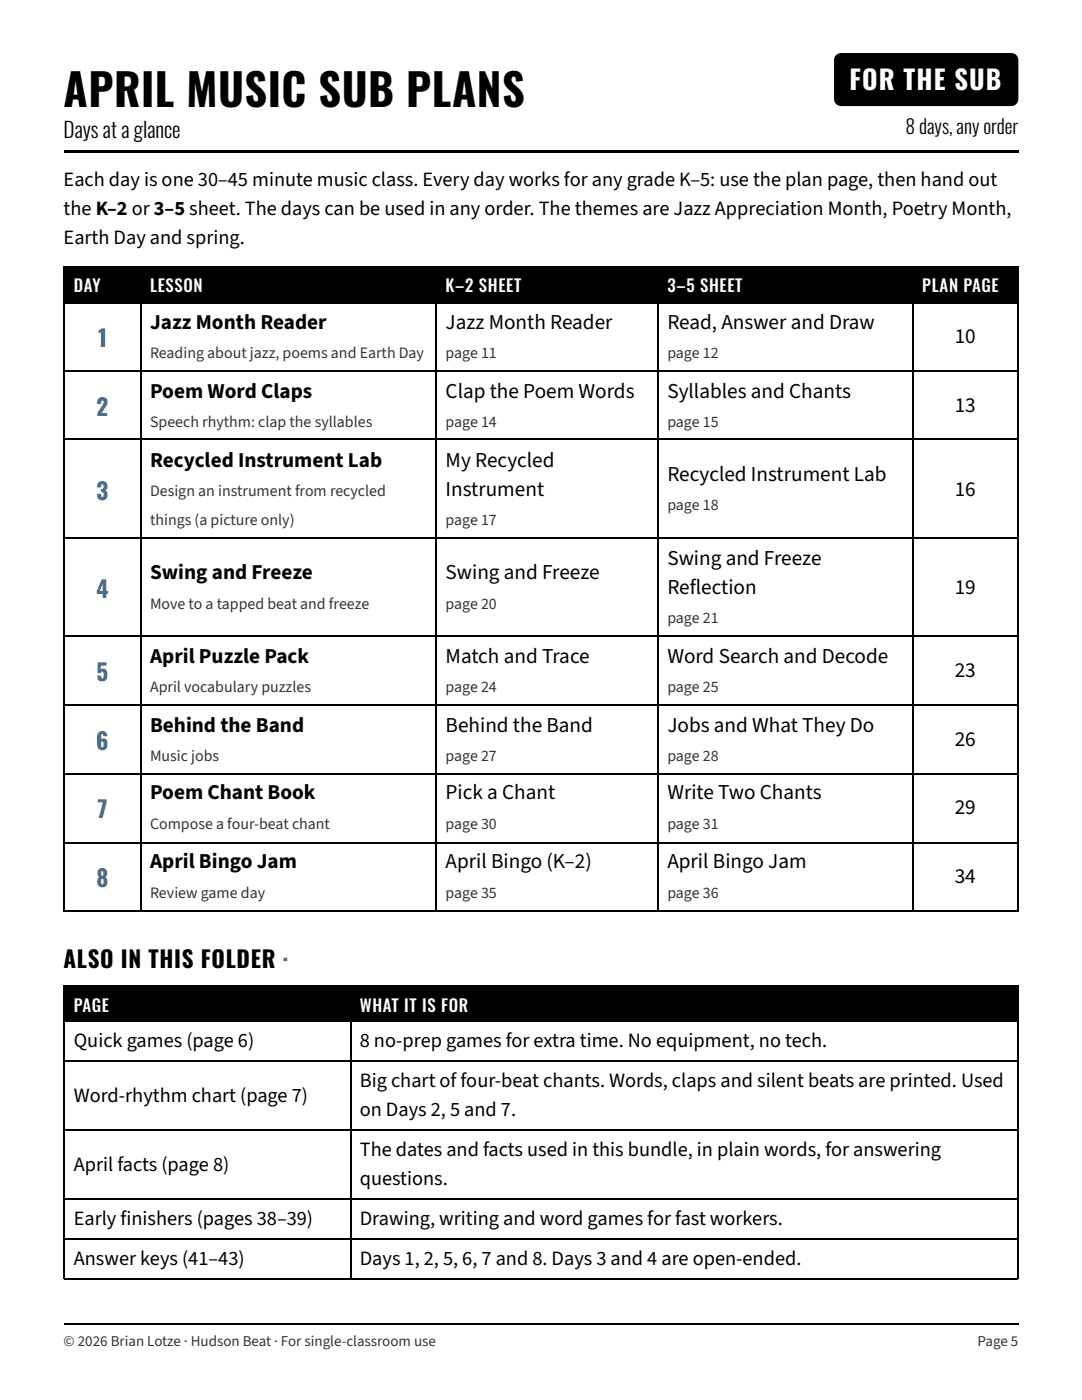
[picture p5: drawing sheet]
<svg xmlns="http://www.w3.org/2000/svg" width="216mm" height="279mm" viewBox="0 0 216 279" stroke-linecap="round" stroke-linejoin="round" font-family="sans-serif">
<defs><g id="words">
<text font-size="8.8" x="12.7" y="21.4">APRIL MUSIC SUB PLANS</text>
<text font-size="5.3" fill="#fff" x="169.5" y="18">FOR THE SUB</text>
<g font-size="4.6" fill="#1f6fb2">
<text x="19.6" y="69.3">1</text>
<text x="19.3" y="83.1">2</text>
<text x="19.3" y="99.7">3</text>
<text x="19.2" y="119.3">4</text>
<text x="19.3" y="136">5</text>
<text x="19.2" y="149.8">6</text>
<text x="19.4" y="163.2">7</text>
<text x="19.2" y="177">8</text>
</g>
<text font-size="4.6" x="12.7" y="193.1">ALSO IN THIS FOLDER ·</text>
<g font-size="4.2">
<text x="12.7" y="27.5">Days at a glance</text>
<text x="29.9" y="65.6">Jazz Month Reader</text>
<text x="88.9" y="65.6">Jazz Month Reader</text>
<text x="133.2" y="65.6">Read, Answer and Draw</text>
<text x="190.5" y="68.5">10</text>
<text x="29.9" y="79.4">Poem Word Claps</text>
<text x="88.9" y="79.4">Clap the Poem Words</text>
<text x="133.2" y="79.4">Syllables and Chants</text>
<text x="190.5" y="82.3">13</text>
<text x="29.9" y="93.1">Recycled Instrument Lab</text>
<text x="88.9" y="93.1">My Recycled</text>
<text x="88.9" y="99">Instrument</text>
<text x="133.2" y="96">Recycled Instrument Lab</text>
<text x="190.5" y="99">16</text>
<text x="133.2" y="112.7">Swing and Freeze</text>
<text x="29.9" y="115.6">Swing and Freeze</text>
<text x="88.9" y="115.6">Swing and Freeze</text>
<text x="133.2" y="118.5">Reflection</text>
<text x="190.5" y="118.5">19</text>
<text x="29.9" y="132.3">April Puzzle Pack</text>
<text x="88.9" y="132.3">Match and Trace</text>
<text x="133.2" y="132.3">Word Search and Decode</text>
<text x="190.5" y="135.2">23</text>
<text x="29.9" y="146">Behind the Band</text>
<text x="88.9" y="146">Behind the Band</text>
<text x="133.2" y="146">Jobs and What They Do</text>
<text x="190.5" y="149">26</text>
<text x="29.9" y="159.5">Poem Chant Book</text>
<text x="88.9" y="159.5">Pick a Chant</text>
<text x="133.2" y="159.5">Write Two Chants</text>
<text x="190.5" y="162.5">29</text>
<text x="29.9" y="173.3">April Bingo Jam</text>
<text x="88.9" y="173.3">April Bingo (K–2)</text>
<text x="133.2" y="173.3">April Bingo Jam</text>
<text x="190.5" y="176.2">34</text>
</g>
<g font-size="4.1">
<text x="12.7" y="37">Each day is one 30–45 minute music class. Every day works for any grade K–5: use the plan page, then hand out</text>
<text x="12.7" y="42.9">the K–2 or 3–5 sheet. The days can be used in any order. The themes are Jazz Appreciation Month, Poetry Month,</text>
<text x="12.7" y="48.7">Earth Day and spring.</text>
<text x="14.7" y="209">Quick games (page 6)</text>
<text x="71.8" y="209">8 no-prep games for extra time. No equipment, no tech.</text>
<text x="14.7" y="219.9">Word-rhythm chart (page 7)</text>
<text x="71.8" y="217">Big chart of four-beat chants. Words, claps and silent beats are printed. Used</text>
<text x="71.8" y="222.8">on Days 2, 5 and 7.</text>
<text x="14.7" y="233.6">April facts (page 8)</text>
<text x="71.8" y="230.7">The dates and facts used in this bundle, in plain words, for answering</text>
<text x="71.8" y="236.5">questions.</text>
<text x="14.7" y="244.5">Early finishers (pages 38–39)</text>
<text x="71.8" y="244.5">Drawing, writing and word games for fast workers.</text>
<text x="14.7" y="252.4">Answer keys (41–43)</text>
<text x="71.8" y="252.4">Days 1, 2, 5, 6, 7 and 8. Days 3 and 4 are open-ended.</text>
</g>
<text font-size="3.9" x="180.7" y="26.7">8 days, any order</text>
<g font-size="3.3" fill="#fff">
<text x="14.7" y="58.2">DAY</text>
<text x="29.9" y="58.2">LESSON</text>
<text x="88.9" y="58.2">K–2 SHEET</text>
<text x="133.2" y="58.2">3–5 SHEET</text>
<text x="184" y="58.2">PLAN PAGE</text>
<text x="14.7" y="201.9">PAGE</text>
<text x="71.8" y="201.9">WHAT IT IS FOR</text>
</g>
<g font-size="3.2" fill="#333">
<text x="29.9" y="71.4">Reading about jazz, poems and Earth Day</text>
<text x="88.9" y="71.4">page 11</text>
<text x="133.2" y="71.4">page 12</text>
<text x="29.9" y="85.2">Speech rhythm: clap the syllables</text>
<text x="88.9" y="85.2">page 14</text>
<text x="133.2" y="85.2">page 15</text>
<text x="29.9" y="99">Design an instrument from recycled</text>
<text x="133.2" y="101.9">page 18</text>
<text x="29.9" y="104.8">things (a picture only)</text>
<text x="88.9" y="104.8">page 17</text>
<text x="29.9" y="121.4">Move to a tapped beat and freeze</text>
<text x="88.9" y="121.4">page 20</text>
<text x="133.2" y="124.4">page 21</text>
<text x="29.9" y="138.1">April vocabulary puzzles</text>
<text x="88.9" y="138.1">page 24</text>
<text x="133.2" y="138.1">page 25</text>
<text x="29.9" y="151.9">Music jobs</text>
<text x="88.9" y="151.9">page 27</text>
<text x="133.2" y="151.9">page 28</text>
<text x="29.9" y="165.4">Compose a four-beat chant</text>
<text x="88.9" y="165.4">page 30</text>
<text x="133.2" y="165.4">page 31</text>
<text x="29.9" y="179.1">Review game day</text>
<text x="88.9" y="179.1">page 35</text>
<text x="133.2" y="179.1">page 36</text>
</g>
<g font-size="3" fill="#333">
<text x="12.7" y="268.6">© 2026 Brian Lotze · Hudson Beat · For single-classroom use</text>
<text x="195.1" y="268.6">Page 5</text>
</g>
</g></defs>
<path d="M166.8 11l.5-.3 .5-.1h34a1.41 1.41 0 0 1 1.4 1.4v7.8a1.41 1.41 0 0 1-1.4 1.4h-34a1.41 1.41 0 0 1-1.4-1.4v-7.8l.1-.5zM12.7 29.9h190.5v.5h-190.5zM13 53.2h15v7.1h-15zM28 53.2h59v7.1h-59zM87 53.2h44.2v7.1h-44.2zM131.2 53.2h50.8v7.1h-50.8zM182 53.2h21.2v7.1h-21.2zM13 196.8h56.8v7.2h-56.8zM69.8 196.8h133.4v7.2h-133.4z" fill="#000"/>
<g fill="none" stroke="#000" stroke-width=".26">
<path d="M12.7 53.3h190.5M12.8 53.2v128.8M28.2 53.2v128.8M86.9 53.2v128.8M131.4 53.2v128.8M182.2 53.2v128.8M203.1 53.2v128.8M12.7 60.5h190.5M12.7 74h190.5M12.7 87.7h190.5M12.7 107.3h190.5M12.7 126.9h190.5"/>
<path d="M12.7 140.6h190.5M12.7 154.4h190.5M12.7 168.1h190.5M12.7 181.9h190.5M12.7 196.7h190.5M12.8 196.6v58.7M70 196.6v58.7M203.1 196.6v58.7M12.7 203.9h190.5M12.7 211.8h190.5M12.7 225.6h190.5M12.7 239.3h190.5"/>
<path d="M12.7 247.3h190.5M12.7 255.2h190.5M12.7 264.2h190.5"/>
</g>
<use href="#words"/>
</svg>
